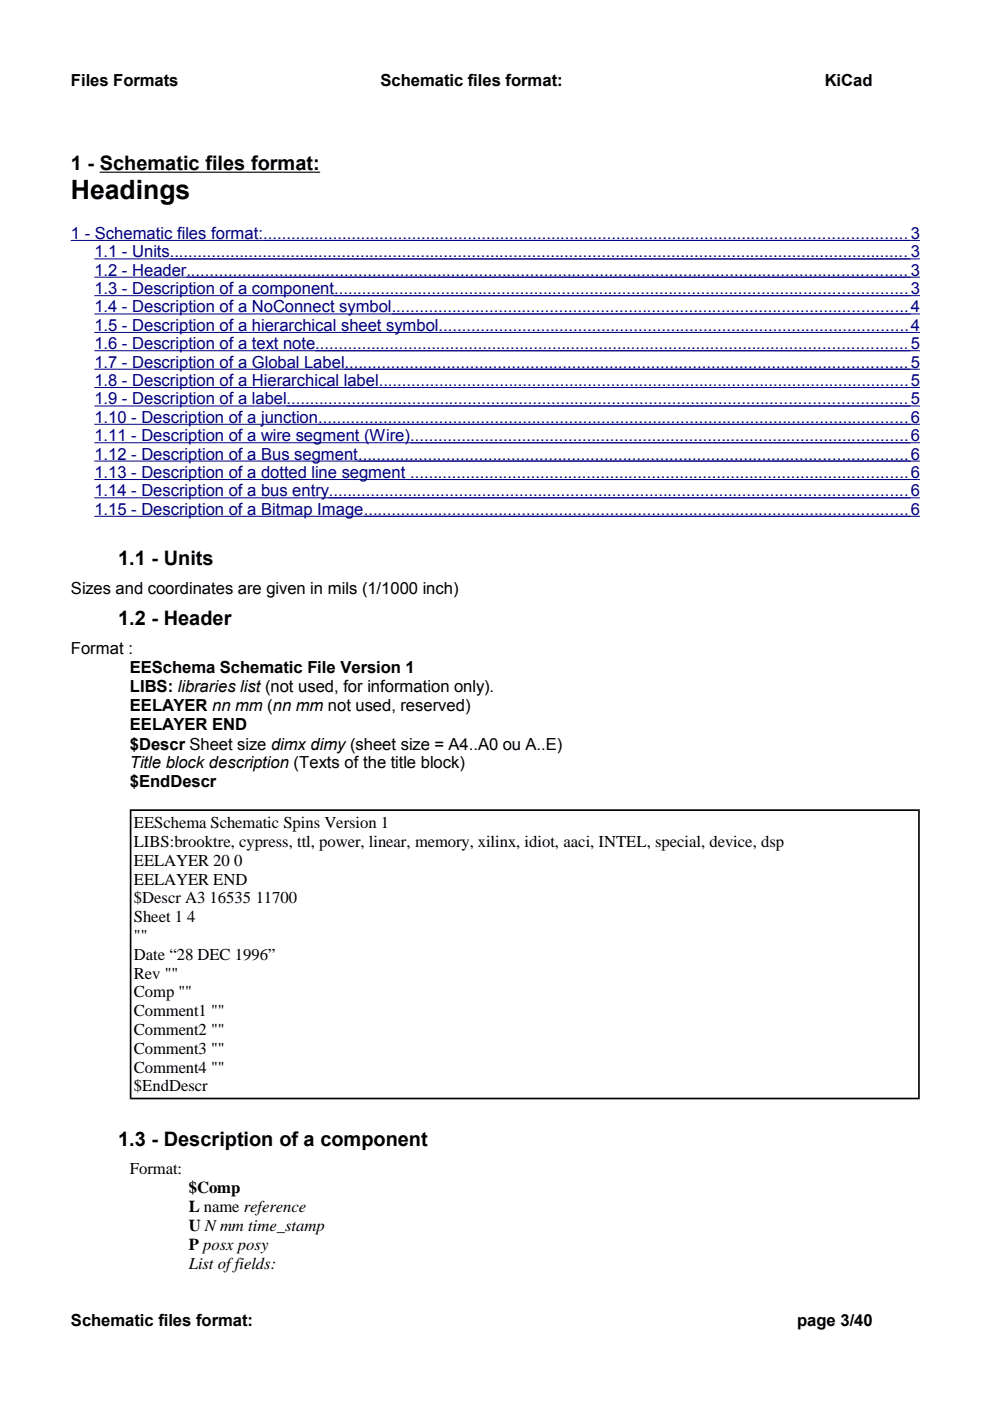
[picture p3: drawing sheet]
<svg xmlns="http://www.w3.org/2000/svg" width="210mm" height="297mm" viewBox="0 0 210 297" stroke-linecap="round" stroke-linejoin="round" font-family="sans-serif">
<defs><g id="words">
<text font-size="5.6" x="15" y="42.3">Headings</text>
<g font-size="4.2">
<text x="15" y="36.1">1 - Schematic files format:</text>
<text x="25" y="119.8">1.1 - Units</text>
<text x="25" y="132.6">1.2 - Header</text>
<text x="25" y="242.9">1.3 - Description of a component</text>
</g>
<g font-size="3.5">
<text x="15" y="18.3">Files Formats</text>
<text x="80.7" y="18.3">Schematic files format:</text>
<text x="174.9" y="18.3">KiCad</text>
<text x="15" y="125.9">Sizes and coordinates are given in mils (1/1000 inch)</text>
<text x="15" y="138.7">Format :</text>
<text x="27.6" y="142.7">EESchema Schematic File Version 1</text>
<text x="27.6" y="146.8">LIBS: libraries list (not used, for information only).</text>
<text x="27.6" y="150.8">EELAYER nn mm (nn mm not used, reserved)</text>
<text x="27.6" y="154.9">EELAYER END</text>
<text x="27.6" y="158.9">$Descr Sheet size dimx dimy (sheet size = A4..A0 ou A..E)</text>
<text x="27.6" y="162.8">Title block description (Texts of the title block)</text>
<text x="27.6" y="166.9">$EndDescr</text>
<text x="28.4" y="175.6">EESchema Schematic Spins Version 1</text>
<text x="28.4" y="179.6">LIBS:brooktre, cypress, ttl, power, linear, memory, xilinx, idiot, aaci, INTEL, special, device, dsp</text>
<text x="28.4" y="183.6">EELAYER 20 0</text>
<text x="28.4" y="187.5">EELAYER END</text>
<text x="28.4" y="191.5">$Descr A3 16535 11700</text>
<text x="28.4" y="195.5">Sheet 1 4</text>
<text x="28.4" y="199.5">&quot;&quot;</text>
<text x="28.4" y="203.5">Date “28 DEC 1996”</text>
<text x="28.4" y="207.5">Rev &quot;&quot;</text>
<text x="28.4" y="211.5">Comp &quot;&quot;</text>
<text x="28.4" y="215.4">Comment1 &quot;&quot;</text>
<text x="28.4" y="219.4">Comment2 &quot;&quot;</text>
<text x="28.4" y="223.4">Comment3 &quot;&quot;</text>
<text x="28.4" y="227.4">Comment4 &quot;&quot;</text>
<text x="28.4" y="231.4">$EndDescr</text>
<text x="27.6" y="249">Format:</text>
<text x="40" y="253">$Comp</text>
<text x="40" y="256.9">L name reference</text>
<text x="40" y="260.9">U N mm time_stamp</text>
<text x="40" y="265">P posx posy</text>
<text x="40" y="269">List of fields:</text>
<text x="15" y="281.2">Schematic files format:</text>
<text x="169" y="281.2">page 3/40</text>
</g>
<g font-size="3.5" fill="#000080">
<text x="15" y="50.7">1 - Schematic files format:..........................................................................................................................................3</text>
<text x="20" y="54.6">1.1 - Units............................................................................................................................................................... 3</text>
<text x="20" y="58.5">1.2 - Header...........................................................................................................................................................3</text>
<text x="20" y="62.4">1.3 - Description of a component...........................................................................................................................3</text>
<text x="20" y="66.3">1.4 - Description of a NoConnect symbol...............................................................................................................4</text>
<text x="20" y="70.2">1.5 - Description of a hierarchical sheet symbol.....................................................................................................4</text>
<text x="20" y="74">1.6 - Description of a text note...............................................................................................................................5</text>
<text x="20" y="78">1.7 - Description of a Global Label.........................................................................................................................5</text>
<text x="20" y="81.8">1.8 - Description of a Hierarchical label..................................................................................................................5</text>
<text x="20" y="85.8">1.9 - Description of a label.....................................................................................................................................5</text>
<text x="20" y="89.6">1.10 - Description of a junction...............................................................................................................................6</text>
<text x="20" y="93.6">1.11 - Description of a wire segment (Wire)...........................................................................................................6</text>
<text x="20" y="97.4">1.12 - Description of a Bus segment......................................................................................................................6</text>
<text x="20" y="101.4">1.13 - Description of a dotted line segment ...........................................................................................................6</text>
<text x="20" y="105.2">1.14 - Description of a bus entry............................................................................................................................6</text>
<text x="20" y="109.1">1.15 - Description of a Bitmap Image.....................................................................................................................6</text>
</g>
</g></defs>
<path d="M21.1 36.5h46.8" fill="none" stroke="#000" stroke-width=".25"/>
<g fill="none" stroke="#000080" stroke-width=".21">
<path d="M15 51h180.1M20 54.9h175.1M20 58.8h175.1M20 62.7h175.1M20 66.6h175.1M20 70.5h175.1M20 74.4h175.1M20 78.3h175.1M20 82.2h175.1M20 86.1h175.1M20 90h175.1M20 93.9h175.1"/>
<path d="M20 97.8h175.1M20 101.7h175.1M20 105.6h175.1M20 109.5h175.1"/>
</g>
<g fill="#000">
<path d="M27.5 171.6h167.5l-.3 .3h-166.8z" fill-rule="evenodd"/>
<path d="M27.5 171.6l.4 .3v60.8l-.4 .4z" fill-rule="evenodd"/>
<path d="M194.7 171.9l.3-.3v61.5l-.3-.4z" fill-rule="evenodd"/>
<path d="M27.7 232.9l.2-.2h166.8l.3 .4h-167.5z" fill-rule="evenodd"/>
</g>
<use href="#words"/>
</svg>
